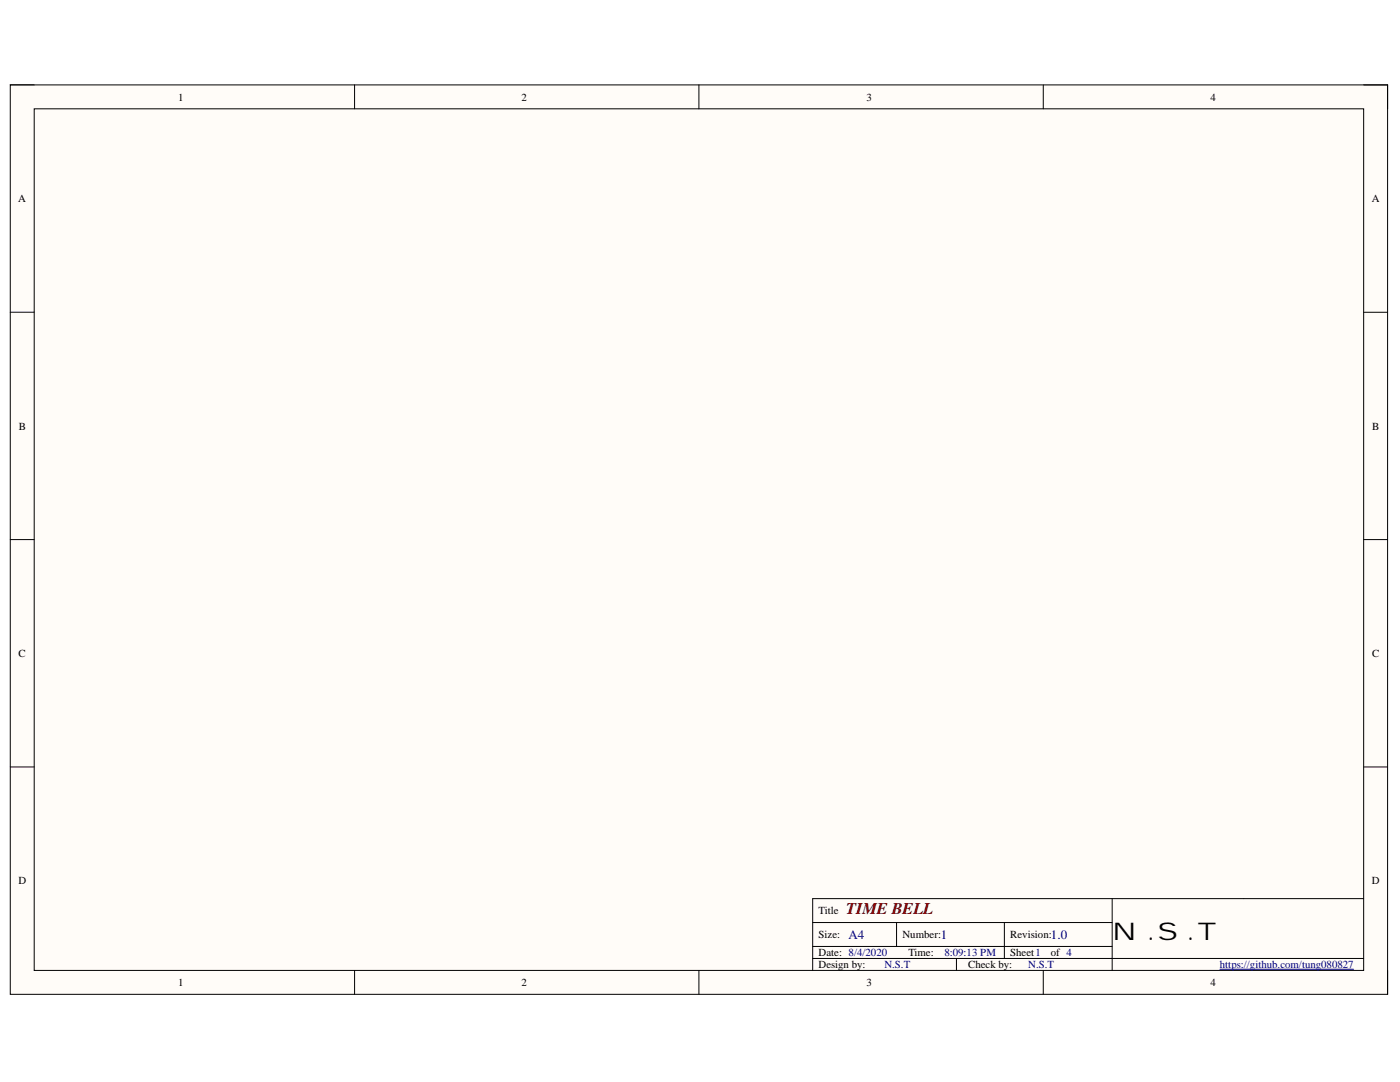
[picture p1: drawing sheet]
<svg xmlns="http://www.w3.org/2000/svg" width="279mm" height="216mm" viewBox="0 0 279 216" stroke-linecap="round" stroke-linejoin="round" font-family="sans-serif">
<defs><g id="words">
<text font-size="4.9" x="221.9" y="187.6">N.S.T</text>
<text font-size="3.3" fill="#800000" x="168.9" y="182.4">TIME BELL</text>
<g font-size="2.6" fill="#000080">
<text x="169.4" y="187.3">A4</text>
<text x="187.8" y="187.3">1</text>
<text x="209.7" y="187.3">1.0</text>
</g>
<g font-size="2.2">
<text x="35.6" y="20.1">1</text>
<text x="104.1" y="20.1">2</text>
<text x="172.9" y="20.1">3</text>
<text x="241.6" y="20.1">4</text>
<text x="3.6" y="40.4">A</text>
<text x="273.8" y="40.4">A</text>
<text x="3.8" y="85.7">B</text>
<text x="273.8" y="85.7">B</text>
<text x="3.7" y="131.1">C</text>
<text x="273.8" y="131.1">C</text>
<text x="3.7" y="176.5">D</text>
<text x="273.8" y="176.5">D</text>
<text x="163.4" y="182.4">Title</text>
<text x="163.4" y="187.2">Size:</text>
<text x="163.4" y="190.8">Date: 8/4/2020</text>
<text x="180.1" y="187.2">Number:</text>
<text x="181.3" y="190.8">Time:</text>
<text x="201.6" y="187.2">Revision:</text>
<text x="201.6" y="190.8">Sheet1</text>
<text x="209.7" y="190.8">of 4</text>
<text x="35.6" y="196.8">1</text>
<text x="104.1" y="196.8">2</text>
<text x="163.4" y="193.2">Design by:</text>
<text x="172.9" y="196.8">3</text>
<text x="193.2" y="193.2">Check by:</text>
<text x="241.6" y="196.8">4</text>
</g>
<g font-size="2.2" fill="#000080">
<text x="188.5" y="190.8">8:09:13 PM</text>
<text x="176.5" y="193.2">N.S.T</text>
<text x="205.2" y="193.2">N.S.T</text>
<text x="243.5" y="193.2">https://github.com/tung080827</text>
</g>
</g></defs>
<path d="M2 16.9h274.9v181.5h-274.9z" fill-rule="evenodd" fill="#fffcf8"/>
<path d="M2 16.9h274.9v181.5h-274.9z" fill="none" stroke="#000" stroke-width=".2"/>
<path d="M6.8 21.7h265.3v171.9h-265.3z" fill-rule="evenodd" fill="#fffcf8"/>
<g fill="none" stroke="#000" stroke-width=".2">
<path d="M2 16.9h4.8M70.8 16.9v4.8M139.5 16.9v4.8M208.2 16.9v4.8M272.1 16.9h4.8v4.8M6.8 21.7h265.3v171.9h-265.3zM2 62.3h4.8M272.1 62.3h4.8M2 107.7h4.8M272.1 107.7h4.8M2 153h4.8M272.1 153h4.8"/>
<path d="M222 179.3v14.3M272.1 179.3h-109.9v14.3M70.8 193.6v4.8M139.5 193.6v4.8M162.2 184.1h59.8M162.2 191.2h109.9M162.2 188.9h59.8M178.9 184.1v4.8M190.9 191.2v2.4M200.4 184.1v7.1M208.2 193.6v4.8M276.9 193.6v4.8"/>
</g>
<path d="M243.5 193.4h26.6" fill="none" stroke="#000080" stroke-width=".2"/>
<use href="#words"/>
</svg>
